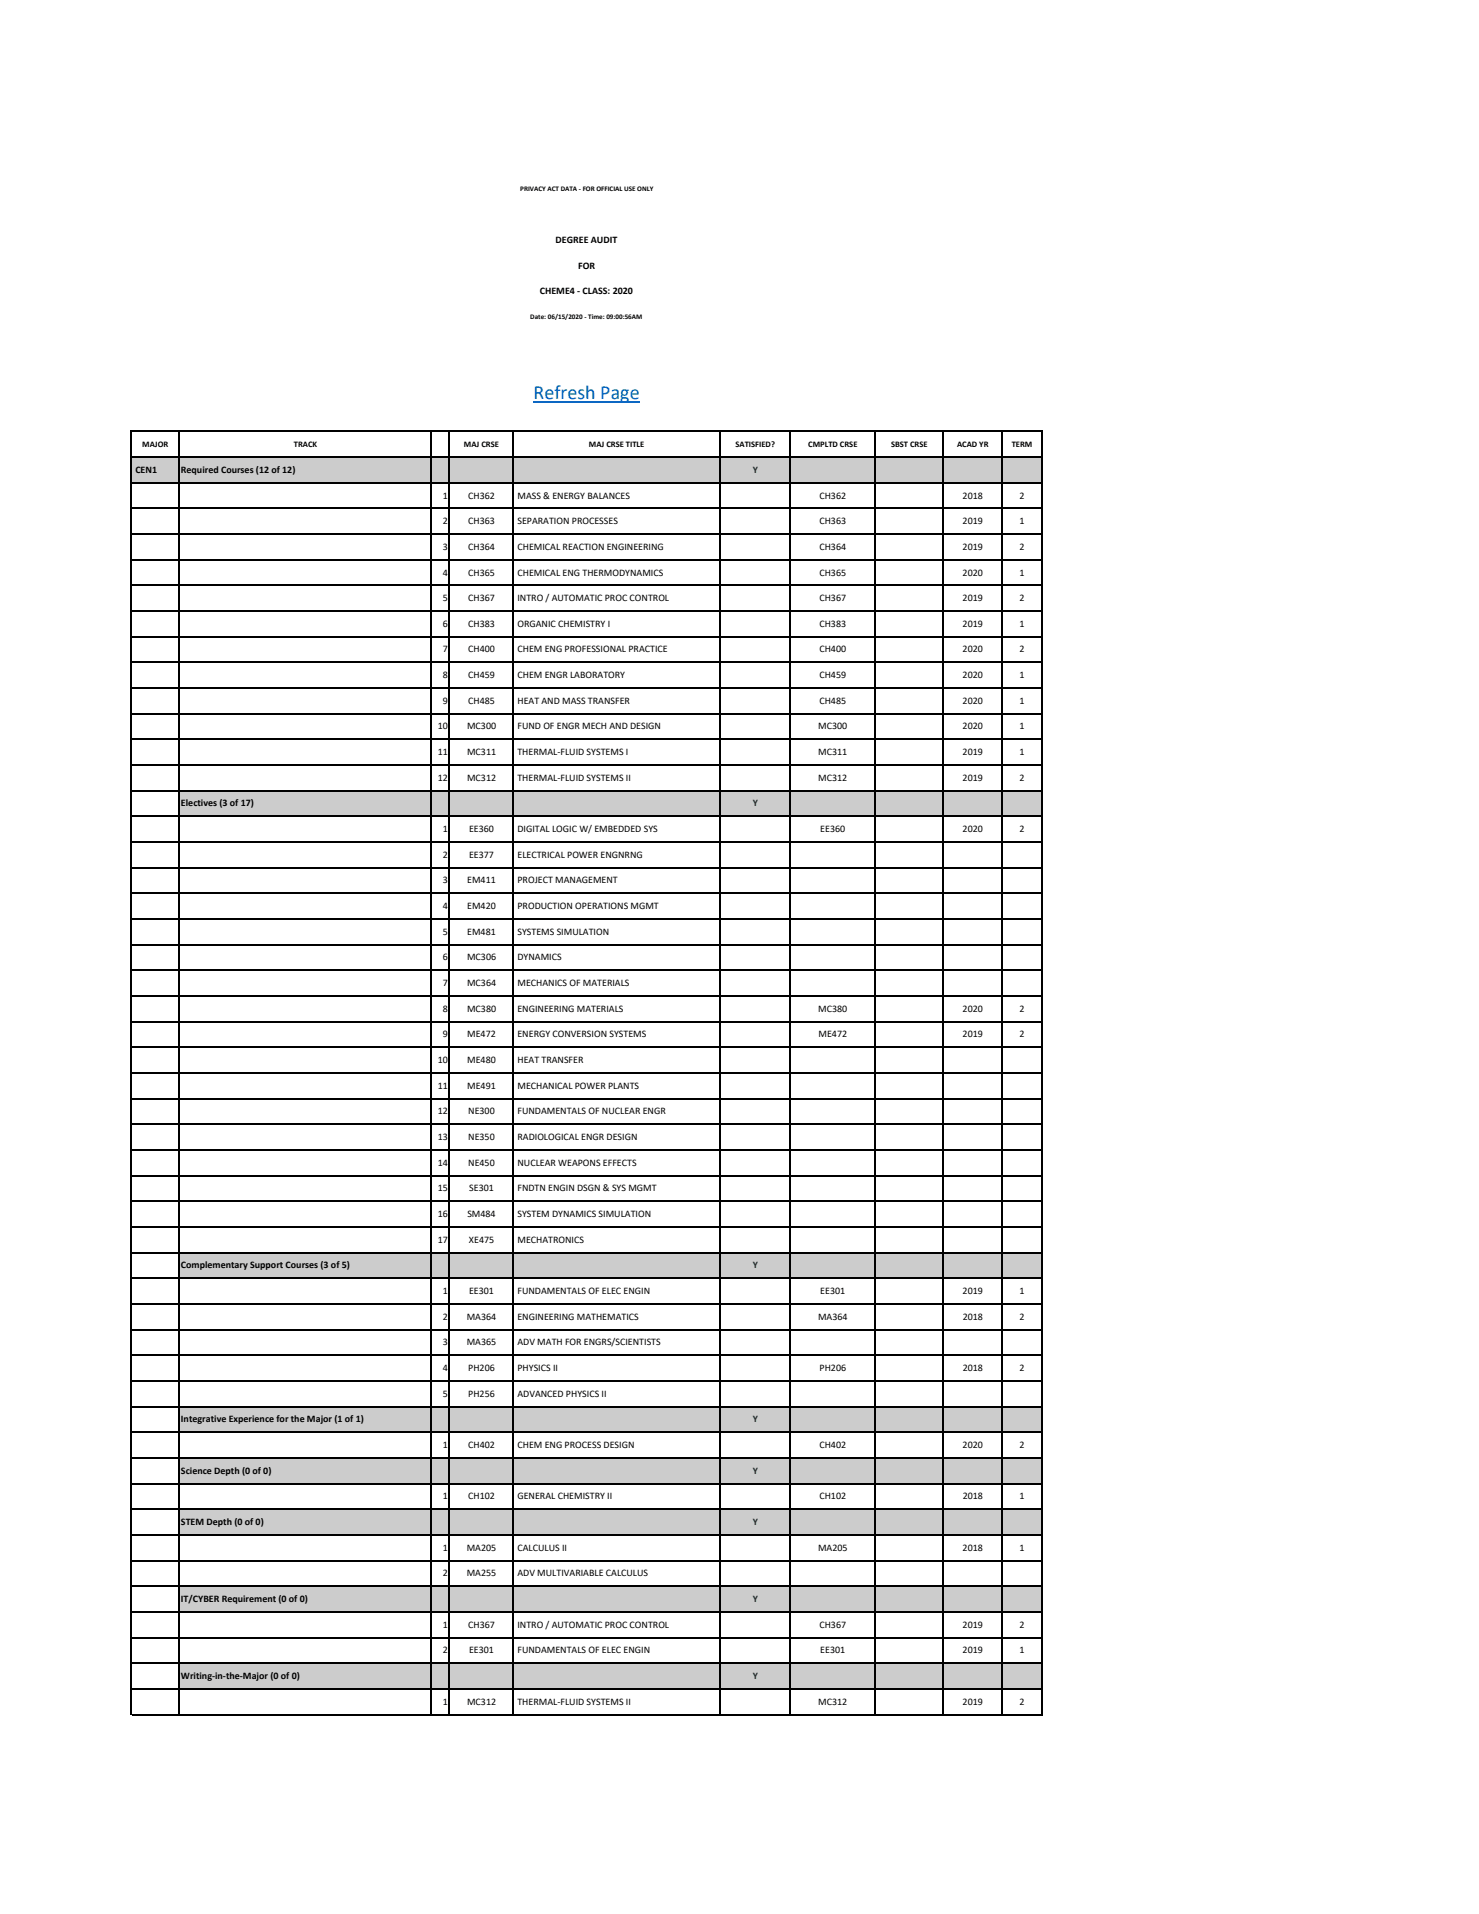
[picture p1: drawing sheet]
<svg xmlns="http://www.w3.org/2000/svg" width="216mm" height="279mm" viewBox="0 0 216 279" stroke-linecap="round" stroke-linejoin="round" font-family="sans-serif">
<defs><g id="words">
<text font-size="2.9" fill="#0563c1" x="77.9" y="58.3">Refresh Page</text>
<g font-size="1.5">
<text x="81.1" y="35.5">DEGREE AUDIT</text>
<text x="84.4" y="39.2">FOR</text>
<text x="78.8" y="43">CHEME4 ‐ CLASS: 2020</text>
<text x="19.8" y="69">CEN1</text>
<text x="26.4" y="69">Required Courses (12 of 12)</text>
<text x="64.7" y="72.8">1</text>
<text x="64.7" y="76.5">2</text>
<text x="68.3" y="72.8">CH362</text>
<text x="68.3" y="76.5">CH363</text>
<text x="75.5" y="72.8">MASS &amp; ENERGY BALANCES</text>
<text x="75.5" y="76.5">SEPARATION PROCESSES</text>
<text x="119.6" y="72.8">CH362</text>
<text x="119.6" y="76.5">CH363</text>
<text x="140.5" y="72.8">2018</text>
<text x="140.5" y="76.5">2019</text>
<text x="148.8" y="72.8">2</text>
<text x="148.8" y="76.5">1</text>
<text x="64.7" y="80.3">3</text>
<text x="68.3" y="80.3">CH364</text>
<text x="75.5" y="80.3">CHEMICAL REACTION ENGINEERING</text>
<text x="119.6" y="80.3">CH364</text>
<text x="140.5" y="80.3">2019</text>
<text x="148.8" y="80.3">2</text>
<text x="64.7" y="84">4</text>
<text x="64.7" y="87.8">5</text>
<text x="68.3" y="84">CH365</text>
<text x="68.3" y="87.8">CH367</text>
<text x="75.5" y="84">CHEMICAL ENG THERMODYNAMICS</text>
<text x="75.5" y="87.8">INTRO / AUTOMATIC PROC CONTROL</text>
<text x="119.6" y="84">CH365</text>
<text x="119.6" y="87.8">CH367</text>
<text x="140.5" y="84">2020</text>
<text x="140.5" y="87.8">2019</text>
<text x="148.8" y="84">1</text>
<text x="148.8" y="87.8">2</text>
<text x="64.7" y="91.5">6</text>
<text x="64.7" y="95.2">7</text>
<text x="68.3" y="91.5">CH383</text>
<text x="68.3" y="95.2">CH400</text>
<text x="75.5" y="91.5">ORGANIC CHEMISTRY I</text>
<text x="75.5" y="95.2">CHEM ENG PROFESSIONAL PRACTICE</text>
<text x="119.6" y="91.5">CH383</text>
<text x="119.6" y="95.2">CH400</text>
<text x="140.5" y="91.5">2019</text>
<text x="140.5" y="95.2">2020</text>
<text x="148.8" y="91.5">1</text>
<text x="148.8" y="95.2">2</text>
<text x="64.7" y="99">8</text>
<text x="68.3" y="99">CH459</text>
<text x="75.5" y="99">CHEM ENGR LABORATORY</text>
<text x="119.6" y="99">CH459</text>
<text x="140.5" y="99">2020</text>
<text x="148.8" y="99">1</text>
<text x="63.9" y="106.5">10</text>
<text x="64.7" y="102.7">9</text>
<text x="68.2" y="106.5">MC300</text>
<text x="68.3" y="102.7">CH485</text>
<text x="75.5" y="106.5">FUND OF ENGR MECH AND DESIGN</text>
<text x="75.5" y="102.7">HEAT AND MASS TRANSFER</text>
<text x="119.4" y="106.5">MC300</text>
<text x="119.6" y="102.7">CH485</text>
<text x="140.5" y="102.7">2020</text>
<text x="140.5" y="106.5">2020</text>
<text x="148.8" y="102.7">1</text>
<text x="148.8" y="106.5">1</text>
<text x="63.9" y="110.2">11</text>
<text x="63.9" y="114">12</text>
<text x="68.2" y="110.2">MC311</text>
<text x="68.2" y="114">MC312</text>
<text x="75.5" y="110.2">THERMAL‐FLUID SYSTEMS I</text>
<text x="75.5" y="114">THERMAL‐FLUID SYSTEMS II</text>
<text x="119.4" y="110.2">MC311</text>
<text x="119.4" y="114">MC312</text>
<text x="140.5" y="110.2">2019</text>
<text x="140.5" y="114">2019</text>
<text x="148.8" y="110.2">1</text>
<text x="148.8" y="114">2</text>
<text x="26.4" y="117.7">Electives (3 of 17)</text>
<text x="64.7" y="121.5">1</text>
<text x="64.7" y="125.2">2</text>
<text x="68.5" y="121.5">EE360</text>
<text x="68.5" y="125.2">EE377</text>
<text x="75.5" y="121.5">DIGITAL LOGIC W/ EMBEDDED SYS</text>
<text x="75.5" y="125.2">ELECTRICAL POWER ENGNRNG</text>
<text x="119.7" y="121.5">EE360</text>
<text x="140.5" y="121.5">2020</text>
<text x="148.8" y="121.5">2</text>
<text x="64.7" y="129">3</text>
<text x="68.2" y="129">EM411</text>
<text x="75.5" y="129">PROJECT MANAGEMENT</text>
<text x="64.7" y="132.7">4</text>
<text x="64.7" y="136.5">5</text>
<text x="68.2" y="132.7">EM420</text>
<text x="68.2" y="136.5">EM481</text>
<text x="75.5" y="132.7">PRODUCTION OPERATIONS MGMT</text>
<text x="75.5" y="136.5">SYSTEMS SIMULATION</text>
<text x="64.7" y="140.2">6</text>
<text x="64.7" y="144">7</text>
<text x="68.2" y="140.2">MC306</text>
<text x="68.2" y="144">MC364</text>
<text x="75.5" y="140.2">DYNAMICS</text>
<text x="75.5" y="144">MECHANICS OF MATERIALS</text>
<text x="64.7" y="147.7">8</text>
<text x="68.2" y="147.7">MC380</text>
<text x="75.5" y="147.7">ENGINEERING MATERIALS</text>
<text x="119.4" y="147.7">MC380</text>
<text x="140.5" y="147.7">2020</text>
<text x="148.8" y="147.7">2</text>
<text x="63.9" y="155.2">10</text>
<text x="64.7" y="151.4">9</text>
<text x="68.2" y="151.4">ME472</text>
<text x="68.2" y="155.2">ME480</text>
<text x="75.5" y="151.4">ENERGY CONVERSION SYSTEMS</text>
<text x="75.5" y="155.2">HEAT TRANSFER</text>
<text x="119.5" y="151.4">ME472</text>
<text x="140.5" y="151.4">2019</text>
<text x="148.8" y="151.4">2</text>
<text x="63.9" y="158.9">11</text>
<text x="68.2" y="158.9">ME491</text>
<text x="75.5" y="158.9">MECHANICAL POWER PLANTS</text>
<text x="63.9" y="162.7">12</text>
<text x="63.9" y="166.4">13</text>
<text x="68.3" y="162.7">NE300</text>
<text x="68.3" y="166.4">NE350</text>
<text x="75.5" y="162.7">FUNDAMENTALS OF NUCLEAR ENGR</text>
<text x="75.5" y="166.4">RADIOLOGICAL ENGR DESIGN</text>
<text x="63.9" y="170.2">14</text>
<text x="63.9" y="173.9">15</text>
<text x="68.3" y="170.2">NE450</text>
<text x="68.5" y="173.9">SE301</text>
<text x="75.5" y="170.2">NUCLEAR WEAPONS EFFECTS</text>
<text x="75.5" y="173.9">FNDTN ENGIN DSGN &amp; SYS MGMT</text>
<text x="63.9" y="177.7">16</text>
<text x="68.2" y="177.7">SM484</text>
<text x="75.5" y="177.7">SYSTEM DYNAMICS SIMULATION</text>
<text x="26.4" y="185.2">Complementary Support Courses (3 of 5)</text>
<text x="63.9" y="181.4">17</text>
<text x="68.5" y="181.4">XE475</text>
<text x="75.5" y="181.4">MECHATRONICS</text>
<text x="64.7" y="188.9">1</text>
<text x="68.5" y="188.9">EE301</text>
<text x="75.5" y="188.9">FUNDAMENTALS OF ELEC ENGIN</text>
<text x="119.7" y="188.9">EE301</text>
<text x="140.5" y="188.9">2019</text>
<text x="148.8" y="188.9">1</text>
<text x="64.7" y="192.7">2</text>
<text x="64.7" y="196.4">3</text>
<text x="68.1" y="192.7">MA364</text>
<text x="68.1" y="196.4">MA365</text>
<text x="75.5" y="192.7">ENGINEERING MATHEMATICS</text>
<text x="75.5" y="196.4">ADV MATH FOR ENGRS/SCIENTISTS</text>
<text x="119.4" y="192.7">MA364</text>
<text x="140.5" y="192.7">2018</text>
<text x="148.8" y="192.7">2</text>
<text x="64.7" y="200.2">4</text>
<text x="64.7" y="203.9">5</text>
<text x="68.3" y="200.2">PH206</text>
<text x="68.3" y="203.9">PH256</text>
<text x="75.5" y="200.2">PHYSICS II</text>
<text x="75.5" y="203.9">ADVANCED PHYSICS II</text>
<text x="119.6" y="200.2">PH206</text>
<text x="140.5" y="200.2">2018</text>
<text x="148.8" y="200.2">2</text>
<text x="26.4" y="207.6">Integrative Experience for the Major (1 of 1)</text>
<text x="26.4" y="215.1">Science Depth (0 of 0)</text>
<text x="64.7" y="211.4">1</text>
<text x="68.3" y="211.4">CH402</text>
<text x="75.5" y="211.4">CHEM ENG PROCESS DESIGN</text>
<text x="119.6" y="211.4">CH402</text>
<text x="140.5" y="211.4">2020</text>
<text x="148.8" y="211.4">2</text>
<text x="64.7" y="218.9">1</text>
<text x="68.3" y="218.9">CH102</text>
<text x="75.5" y="218.9">GENERAL CHEMISTRY II</text>
<text x="119.6" y="218.9">CH102</text>
<text x="140.5" y="218.9">2018</text>
<text x="148.8" y="218.9">1</text>
<text x="26.4" y="222.6">STEM Depth (0 of 0)</text>
<text x="64.7" y="226.4">1</text>
<text x="68.1" y="226.4">MA205</text>
<text x="75.5" y="226.4">CALCULUS II</text>
<text x="119.4" y="226.4">MA205</text>
<text x="140.5" y="226.4">2018</text>
<text x="148.8" y="226.4">1</text>
<text x="26.4" y="233.9">IT/CYBER Requirement (0 of 0)</text>
<text x="64.7" y="230.1">2</text>
<text x="68.1" y="230.1">MA255</text>
<text x="75.5" y="230.1">ADV MULTIVARIABLE CALCULUS</text>
<text x="64.7" y="237.6">1</text>
<text x="68.3" y="237.6">CH367</text>
<text x="75.5" y="237.6">INTRO / AUTOMATIC PROC CONTROL</text>
<text x="119.6" y="237.6">CH367</text>
<text x="140.5" y="237.6">2019</text>
<text x="148.8" y="237.6">2</text>
<text x="26.4" y="245.1">Writing‐in‐the‐Major (0 of 0)</text>
<text x="64.7" y="241.4">2</text>
<text x="68.5" y="241.4">EE301</text>
<text x="75.5" y="241.4">FUNDAMENTALS OF ELEC ENGIN</text>
<text x="119.7" y="241.4">EE301</text>
<text x="140.5" y="241.4">2019</text>
<text x="148.8" y="241.4">1</text>
<text x="64.7" y="248.9">1</text>
<text x="68.2" y="248.9">MC312</text>
<text x="75.5" y="248.9">THERMAL‐FLUID SYSTEMS II</text>
<text x="119.4" y="248.9">MC312</text>
<text x="140.5" y="248.9">2019</text>
<text x="148.8" y="248.9">2</text>
</g>
<g font-size="1.5" fill="#008000">
<text x="109.9" y="69">Y</text>
<text x="109.9" y="117.7">Y</text>
<text x="109.9" y="185.2">Y</text>
<text x="109.9" y="207.6">Y</text>
<text x="109.9" y="215.1">Y</text>
<text x="109.9" y="222.6">Y</text>
<text x="109.9" y="233.9">Y</text>
<text x="109.9" y="245.1">Y</text>
</g>
<g font-size="1.2">
<text x="20.8" y="65.2">MAJOR</text>
<text x="42.9" y="65.2">TRACK</text>
<text x="67.7" y="65.2">MAJ CRSE</text>
<text x="86" y="65.2">MAJ CRSE TITLE</text>
<text x="107.4" y="65.2">SATISFIED?</text>
<text x="118" y="65.2">CMPLTD CRSE</text>
<text x="130.1" y="65.2">SBST CRSE</text>
<text x="139.7" y="65.2">ACAD YR</text>
<text x="147.7" y="65.2">TERM</text>
</g>
<g font-size="1">
<text x="75.9" y="27.9">PRIVACY ACT DATA ‐ FOR OFFICIAL USE ONLY</text>
<text x="77.4" y="46.6">Date: 06/15/2020 ‐ Time: 09:00:56AM</text>
</g>
</g></defs>
<g fill="#ccc">
<path d="M19.2 66.7h132.9v3.8h-132.9z"/>
<path d="M26.1 115.4h126v3.8h-126z"/>
<path d="M26.1 182.8h126v3.8h-126z"/>
<path d="M26.1 205.3h126v3.8h-126z"/>
<path d="M26.1 212.8h126v3.8h-126z"/>
<path d="M26.1 220.3h126v3.8h-126z"/>
<path d="M26.1 231.5h126v3.8h-126z"/>
<path d="M26.1 242.8h126v3.7h-126z"/>
</g>
<path d="M77.9 58.7h15.5" fill="none" stroke="#0563c1" stroke-width=".19"/>
<g fill="none" stroke="#000" stroke-width=".19">
<path d="M19.1 62.9v187.5M19.2 63h133M19.2 66.7h133M19.2 70.5h133M19.2 74.2h133M19.2 77.9h133M26.1 63.1v187.3M63 63.1v187.3M65.6 63.1v187.3M74.9 63.1v187.3M105.1 63.1v187.3M115.3 63.1v187.3"/>
<path d="M127.7 63.1v187.3M137.7 63.1v187.3M146.3 63.1v187.3M152.1 63.1v187.3M19.2 81.7h133M19.2 85.4h133M19.2 89.2h133M19.2 92.9h133M19.2 96.7h133M19.2 100.4h133M19.2 104.2h133M19.2 107.9h133"/>
<path d="M19.2 111.7h133M19.2 115.4h133M19.2 119.2h133M19.2 122.9h133M19.2 126.7h133M19.2 130.4h133M19.2 134.1h133M19.2 137.9h133M19.2 141.6h133M19.2 145.4h133M19.2 149.1h133M19.2 152.9h133"/>
<path d="M19.2 156.6h133M19.2 160.4h133M19.2 164.1h133M19.2 167.9h133M19.2 171.6h133M19.2 175.4h133M19.2 179.1h133M19.2 182.8h133M19.2 186.6h133M19.2 190.3h133M19.2 194.1h133M19.2 197.8h133"/>
<path d="M19.2 201.6h133M19.2 205.3h133M19.2 209.1h133M19.2 212.8h133M19.2 216.6h133M19.2 220.3h133M19.2 224.1h133M19.2 227.8h133M19.2 231.6h133M19.2 235.3h133M19.2 239h133M19.2 242.8h133"/>
<path d="M19.2 246.5h133M19.2 250.3h133"/>
</g>
<use href="#words"/>
</svg>
